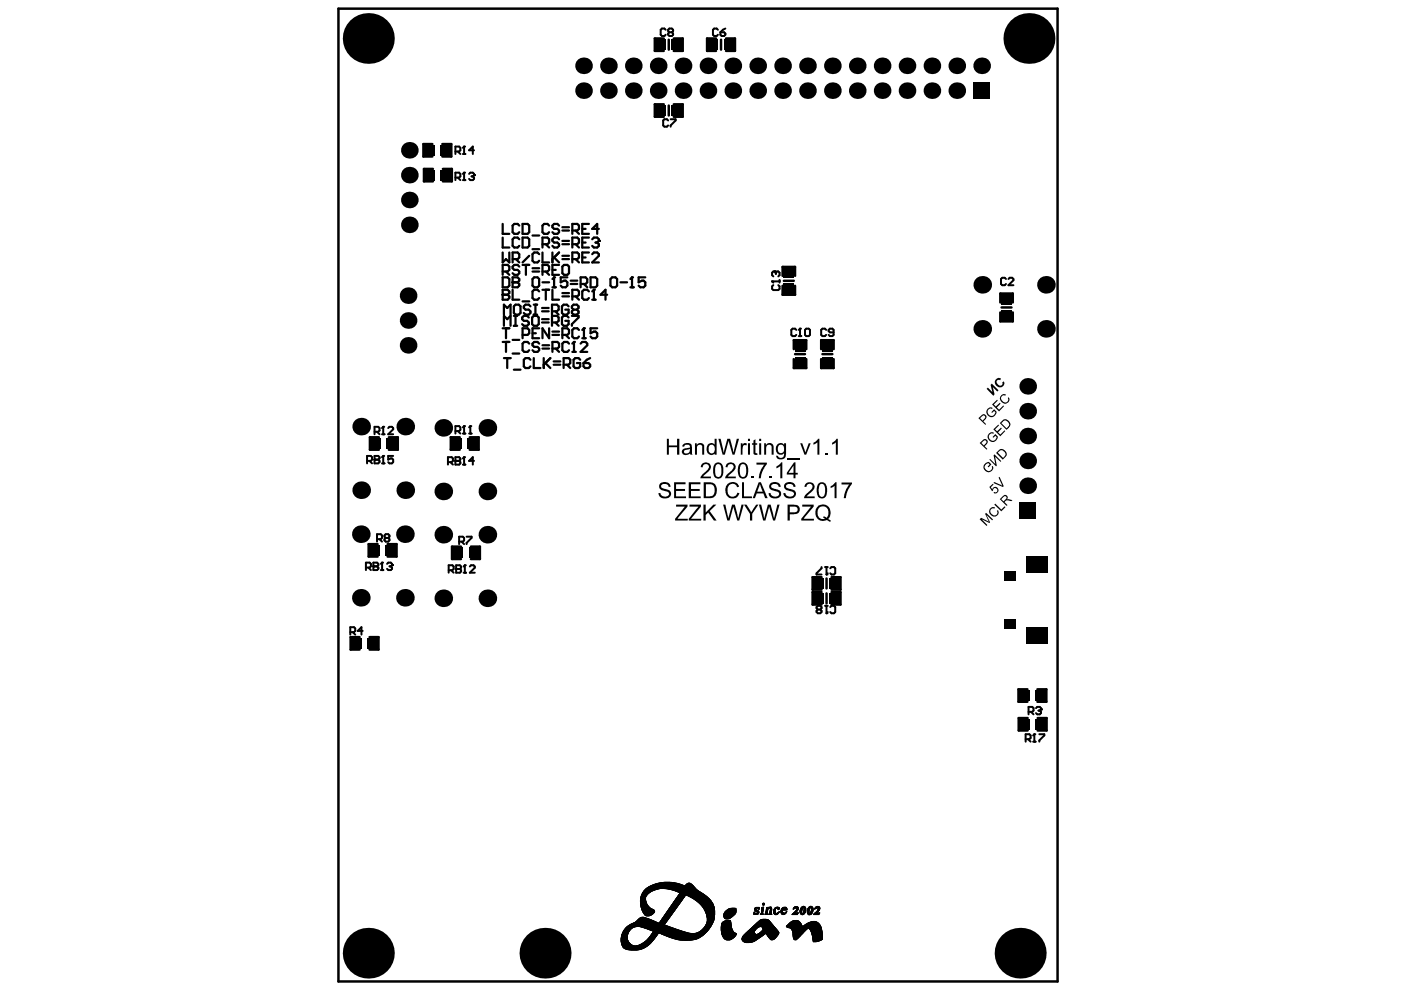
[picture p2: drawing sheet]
<svg xmlns="http://www.w3.org/2000/svg" width="297mm" height="210mm" viewBox="0 0 297 210" stroke-linecap="round" stroke-linejoin="round" font-family="sans-serif">
<g fill="#000">
<path d="M141.1 92.8h.4v1.5h1.7v-1.5h.5v3.4h-.5v-1.6h-1.7v1.6h-.4zM147 93.8h.4v.4l.1-.2a.86 .86 0 0 1 1-.2 .86 .86 0 0 1 .5 .9v1.5h-.4v-1.5a.58 .58 0 0 0-.7-.6 .58 .58 0 0 0-.4 .8v1.3h-.5zM148.6 98.1l.1-.1a1.06 1.06 0 0 1 1.6 .3 1.06 1.06 0 0 1-.5 1.5l-1 1h1.6v.4h-2.2l.3-.7 1.2-1.1a.67 .67 0 0 0-.1-1.2 .67 .67 0 0 0-.9 .7l-.5-.1zM153.7 98.3l.2-.3a1.06 1.06 0 0 1 1.6 .3 1.06 1.06 0 0 1-.5 1.5l-1 1h1.7v.4h-2.3l.3-.7 .9-.8a1 1 0 0 0 .4-1.4 .72 .72 0 0 0-1.1 .6l-.4-.1zM152 92.8h.5l.6 3 .8-3h.6l.7 3 .7-3h.5l-1 3.4h-.4l-.9-2.9-.7 2.9h-.5zM156.7 93.8h.4v.4a.57 .57 0 0 1 .9-.3l-.1 .4a.56 .56 0 0 0-.7 0 .56 .56 0 0 0-.1 .6v1.3h-.4zM159.4 93.2l.4-.3v.9h.4v.3h-.4v1.7l.4 .1v.4a.6 .6 0 0 1-.6-.1 .6 .6 0 0 1-.2-.7v-1.4h-.3v-.3h.3zM160 97.9h2.2v.4l-.6 .9-.4 .7-.3 1.3h-.4l.2-1 .3-.8 .7-1.1h-1.7zM161.7 93.8h.3l.1 .3a.87 .87 0 0 1 1-.3 .87 .87 0 0 1 .6 .9v1.5h-.5v-1.5a.6 .6 0 0 0-.7-.6 .6 .6 0 0 0-.4 .8v1.3h-.4zM169.3 93.8h.4l.7 1.9 .7-1.9h.4l-.9 2.4h-.4zM172.1 93.7l.6-.4 .3-.5h.4v3.4h-.5v-2.6l-.8 .5zM174.6 95.8h.5v.4h-.5z"/>
<path d="M176 93.7l.6-.4 .4-.5h.3v3.4h-.5v-2.6l-.8 .5zM209 86.4l.6-.2 .4 .1-.1 .2a.74 .74 0 0 0-1 .5 .74 .74 0 0 0 .6 1 .78 .78 0 0 0 1.1-.8l-.3-.2-.4 .4-.2-.2 .6-.6 .5 .5-.2 .6a1.05 1.05 0 0 1-1.5 .3 1.05 1.05 0 0 1-.1-1.6zM209.3 91.7l.6-.3 .4 .2-.1 .2a.74 .74 0 0 0-1 .5 .74 .74 0 0 0 .6 .9 .78 .78 0 0 0 1-.7l-.2-.3-.4 .4-.2-.1 .6-.7 .5 .6-.2 .6a1.05 1.05 0 0 1-1.5 .2 1.05 1.05 0 0 1-.1-1.5zM208.7 82.3l.3-.3 .9 1-.3-1.6 .2-.2 1.5 1.4-.3 .3-1-1 .4 1.5-.2 .3zM208.2 98.3l.5-.5 .4-.1 .6 .6-.5 .6-.3-.2 .5-.4-.3-.3-.5 .3a.81 .81 0 0 0-.2 .8 .81 .81 0 0 0 .6 .5l.3 .1 .3-.2a.47 .47 0 0 0 .2-.8l.2-.1a.98 .98 0 0 1-.7 1.3 .98 .98 0 0 1-1.2-.9zM210.2 96.3l.2-.1 1.4 1.4-.1 .1-1.2-1.1 .4 1.9-.2 .2-1.4-1.4 .2-.2 1.1 1.1zM209.9 85.6l1-1 .2 .1-.8 .9 .4 .4 .8-.8 .2 .2-.8 .8 .5 .5 .9-.9 .1 .2-1 1.1zM210.2 90.8l1-1 .2 .2-.9 .8 .4 .5 .9-.8 .1 .2-.7 .8 .4 .4 .9-.8 .2 .1-1.1 1.1zM211.8 83.7l.3-.3h.4l.3 .1-.1 .2a.65 .65 0 0 0-.9 .4 .65 .65 0 0 0 .4 .9 .62 .62 0 0 0 .8 .1 .62 .62 0 0 0 .2-.9l.2-.1 .1 .1a.93 .93 0 0 1-.7 1.2 .93 .93 0 0 1-1.1-.7 .94 .94 0 0 1 .1-1zM210.6 80.3l.2-.1a.67 .67 0 0 1 1-.1l-.2 .4a.5 .5 0 0 0-.8 .2 .5 .5 0 0 0 .4 .7 .51 .51 0 0 0 .6 .2 .51 .51 0 0 0 .2-.7l.4-.2 .1 .2-.2 .7-.5 .4h-.5l-.5-.4-.3-.4v-.6zM139.6 102.4l.4-.3 .6-.1a1.09 1.09 0 0 1 1.3 1h-.4a.85 .85 0 0 0-.8-.6 .85 .85 0 0 0-.8 .5 .88 .88 0 0 0 1 .6l.2 .1a.97 .97 0 0 1 .9 1.1 .97 .97 0 0 1-1.3 .8 1.21 1.21 0 0 1-1.4-1.1h.4a.95 .95 0 0 0 .9 .7 .95 .95 0 0 0 1-.7l-.4-.4-.8-.2a.91 .91 0 0 1-.9-.4 .91 .91 0 0 1 .1-1zM142.6 102h2.4v.5h-2v1h1.9v.4h-1.9v1.1h2.1v.4h-2.5z"/>
<path d="M143 106.8h2.5v.4l-2.2 2.6h2.2v.3h-2.7v-.3l2.1-2.6h-1.9zM145.7 102h2.5v.5h-2v1h1.8v.4h-1.8v1.1h2v.4h-2.5zM145.9 106.8h2.4v.4l-2.1 2.6h2.2v.3h-2.7v-.3l2.1-2.6h-1.9zM148.8 106.8h.5v1.7l1.6-1.7h.7l-1.5 1.3 1.5 2h-.6l-1.2-1.6-.5 .5v1.1h-.5zM153.9 102.5l.5-.4a1.4 1.4 0 0 1 2 .9l-.5 .1a1.08 1.08 0 0 0-1.4-.6 1.08 1.08 0 0 0-.6 1.4 1.04 1.04 0 0 0 .9 1.2 1.04 1.04 0 0 0 1.2-.8l.5 .1-.5 .7-.4 .3-.6 .1a1.66 1.66 0 0 1-1.4-2.4zM153 106.8h.5l.6 2.9 .8-2.9h.6l.7 2.9 .7-2.9h.5l-1 3.3h-.4l-.9-2.9-.7 2.9h-.5zM157 102h.4v3h1.7v.4h-2.1zM157.4 106.8h.5l1 1.6 1.1-1.6h.5l-1.4 1.9v1.4h-.4v-1.4zM158.9 100.8h.5v.4h-.5zM162.9 100.8h.5v.4h-.5zM162.9 102.4a1.38 1.38 0 0 1 2.3 .6h-.5a.82 .82 0 0 0-.7-.6 .82 .82 0 0 0-.9 .6l.2 .3 1.1 .3a.98 .98 0 0 1 .8 1.2 .98 .98 0 0 1-1.3 .7 1.15 1.15 0 0 1-1.3-1.1h.4a.93 .93 0 0 0 .9 .7 .93 .93 0 0 0 .9-.6l-.3-.5-.8-.2a.93 .93 0 0 1-.8-1.4zM160.6 106.8h.4l.7 2.9 .8-2.9h.5l.8 2.9 .7-2.9h.4l-.9 3.3h-.4l-.9-2.9-.8 2.9h-.4z"/>
<path d="M164.2 98.7l.7-.4 .3-.5h.3v3.4h-.4v-2.6l-.9 .5zM166.1 102.3l.9-.3a1.09 1.09 0 0 1 1.3 1h-.4a.83 .83 0 0 0-.8-.6 .83 .83 0 0 0-.8 .5l.2 .4 1.2 .3a.94 .94 0 0 1 .7 1.1 .94 .94 0 0 1-1.1 .8h-.2a1.21 1.21 0 0 1-1.4-1.1h.4a.96 .96 0 0 0 .9 .7 .96 .96 0 0 0 1-.6l-.3-.5-.8-.2a.95 .95 0 0 1-.9-.5 .95 .95 0 0 1 .1-1zM170.4 102.5l.4-.4 .7-.1a1.04 1.04 0 0 1 .8 .9 1.04 1.04 0 0 1-.5 1.1l-1.1 1h1.7v.4h-2.3l.3-.7 .9-.8a1.26 1.26 0 0 0 .6-1.2 .68 .68 0 0 0-.8-.3 .68 .68 0 0 0-.5 .6h-.4zM169.7 106.8h2.4v.4l-2.1 2.6h2.2v.3h-2.7v-.3l2.1-2.6h-1.9zM175.7 102.9l.4-.2 .6-.7h.3v3.4h-.4v-2.6l-.9 .5zM178 102.1h2.3v.3l-1 1.6-.4 1.4h-.4l.2-1 .4-1 .6-.9h-1.7zM209.4 107.7l.5-.4 .6 .1-.1 .2a.67 .67 0 0 0-.9 .4 .67 .67 0 0 0 .4 .9 .62 .62 0 0 0 .9 0 .62 .62 0 0 0 .1-.8l.3-.1a.94 .94 0 0 1-.5 1.3 .94 .94 0 0 1-1.3-.6l-.1-.3zM207.3 109.9l.3-.3 1.6 .8-.8-1.7 .2-.2 1.5 1.4-.2 .2-1.2-1.2 .8 1.6-.2 .2-1.6-.8 1.2 1.2-.2 .2zM209.3 103l.7-.6 .2 .1-.6 .6 .3 .5 .3-.5a.67 .67 0 0 1 1.1 .6 .67 .67 0 0 1-1.1 .6l.2-.2a.44 .44 0 0 0 .6-.3 .44 .44 0 0 0-.5-.6 .44 .44 0 0 0-.4 .6l-.2 .1zM210.4 106.8l.2-.2 1.2 1.2 .7-.7 .2 .2-.9 .9zM211.3 101l.2-.1 .9 2-.2 .1-2-.8 .2-.2 1.7 .8z"/>
<path d="M144.7 95.4a.59 .59 0 0 0 .6 .6 .59 .59 0 0 0 .6-.5l.1-.5-1 .2zM144.5 94.1l.4-.3 .8-.1a.83 .83 0 0 1 .7 1l.1 1.5h-.5v-.3l-.6 .4a.76 .76 0 0 1-1.1-.9l.3-.4 .9-.2a.39 .39 0 0 0 .5-.4 .39 .39 0 0 0-.6-.3l-.5 .1-.2 .3h-.4z"/>
<path d="M149.7 94.1a.97 .97 0 0 1 1.5 0v-1.3h.4v3.4h-.4l-.1-.2a1.05 1.05 0 0 1-1.2 0 1.05 1.05 0 0 1-.4-1.2zM150.1 94.2l-.2 .6a.74 .74 0 0 0 .2 .9 .74 .74 0 0 0 1 0l.1-.5a.76 .76 0 0 0-.2-.9 .76 .76 0 0 0-.9-.1z"/>
<path d="M151.5 98.4l-.2 .6 .1 1.2a.65 .65 0 0 0 .6 .7 .65 .65 0 0 0 .6-.8v-.6a.92 .92 0 0 0-.8-1.3zM151.2 98.1a1.18 1.18 0 0 1 1.4 0 1.18 1.18 0 0 1 .4 1.4v.2a1.2 1.2 0 0 1-1.3 1.6 1.89 1.89 0 0 1-.8-2.4z"/>
<path d="M156.7 98.4l-.2 .9 .1 .9a.65 .65 0 0 0 .7 .7 .65 .65 0 0 0 .5-.8l.1-.7a.92 .92 0 0 0-.7-1.2zM156.4 98.2a1.15 1.15 0 0 1 1.4-.1 1.15 1.15 0 0 1 .5 1.2v.6a1.26 1.26 0 0 1-1.2 1.4 1.02 1.02 0 0 1-1-1.3v-.8z"/>
<path d="M158.2 92.8h.5v.5h-.5zM158.2 93.8h.5v2.4h-.5z"/>
<path d="M160.6 92.8h.4v.5h-.4zM160.6 93.8h.4v2.4h-.4z"/>
<path d="M164.7 94.3l-.1 .5a.71 .71 0 0 0 .3 1 .71 .71 0 0 0 1-.4v-.2a.73 .73 0 0 0-.2-.9 .73 .73 0 0 0-1 0zM164.4 94.1h.1a.89 .89 0 0 1 1.4 0v-.3h.4v2.3a1.09 1.09 0 0 1-.8 1.1 1.09 1.09 0 0 1-1.3-.6v-.2l.4 .1a.68 .68 0 0 0 .9 .3 .68 .68 0 0 0 .4-.8v-.1a1.05 1.05 0 0 1-1.3 .1 1.05 1.05 0 0 1-.5-1.2z"/>
<path d="M167.9 98.5l-1.1 1.5h1.1zM168 97.8h.3v2.2h.5v.4h-.5v.8h-.4v-.8h-1.4v-.4z"/>
<path d="M207.4 88.5l.5 .5 .4-.4a.37 .37 0 0 0 .1-.6 .37 .37 0 0 0-.6 .1zM207 88.5l.6-.6a.61 .61 0 0 1 1 0 .61 .61 0 0 1-.2 .9l-.4 .4 .6 .5-.1 .2z"/>
<path d="M207.6 93.7l.6 .6 .3-.5a.37 .37 0 0 0 .1-.5 .37 .37 0 0 0-.6 0zM207.3 93.7l.6-.5a.61 .61 0 0 1 .9-.1 .61 .61 0 0 1-.1 1l-.4 .3 .6 .6-.2 .2z"/>
<path d="M211.8 89.5l1.1 1.1 .4-.3a.8 .8 0 0 0-.1-1 .8 .8 0 0 0-1-.1zM211.5 89.5l.7-.6a1.06 1.06 0 0 1 1.5 1.1l-.8 1z"/>
<path d="M211.1 95.8l.4-.3a.78 .78 0 0 1 .9 0 .78 .78 0 0 1 .3 .8l-.5 .6zM210.7 95.8l1.5 1.5 .5-.6a1.05 1.05 0 0 0-.5-1.6h-.7z"/>
<path d="M149.4 102.5v2.5h.7a1.29 1.29 0 0 0 1-1.9 .9 .9 0 0 0-1-.6zM148.9 102h1.3a1.67 1.67 0 0 1 1.4 2.5l-.4 .5a1.13 1.13 0 0 1-1.1 .4h-1.2z"/>
<path d="M160.7 102.5l-.5 1.5h1.2zM160.5 102h.5l1.4 3.4h-.5l-.4-1h-1.4l-.4 1h-.5z"/>
<path d="M167.1 107.2v1.2h.9a.62 .62 0 0 0 .8-.6 .62 .62 0 0 0-.8-.6zM166.6 106.8h1.7a1.02 1.02 0 0 1 .9 1.2 1.02 1.02 0 0 1-1.3 .8h-.8v1.3h-.5z"/>
<path d="M173.4 102.6l-.2 1.3a1.21 1.21 0 0 0 .6 1.2 .97 .97 0 0 0 .8-1.2v-.3a.9 .9 0 0 0-.9-1.2zM173.1 102.4a1.15 1.15 0 0 1 1.4-.1 1.15 1.15 0 0 1 .5 1.3v.3a1.24 1.24 0 0 1-1.3 1.6l-.1-.1a1.67 1.67 0 0 1-.8-2.1z"/>
<path d="M173.2 107.6l-.1 .2a1.35 1.35 0 0 0 0 1.4 1.35 1.35 0 0 0 1.3 .6h.2l-.5-.2 .3-.4a.49 .49 0 0 0 .6 .3 .49 .49 0 0 0 .3-.6v-.2a1.19 1.19 0 0 0-.6-1.4 1.19 1.19 0 0 0-1.5 .3zM172.8 107.4a1.7 1.7 0 0 1 2.4-.2 1.7 1.7 0 0 1 .3 2.3l-.3 .3 .6 .3-.2 .3a1.45 1.45 0 0 0-1.6-.2 1.82 1.82 0 0 1-1.2-2.8z"/>
<path d="M211.8 105.6l.5 .5 .4-.4a.35 .35 0 0 0 .2-.6 .35 .35 0 0 0-.6 0zM211.5 105.6l.9-.8a.54 .54 0 0 1 .7 .1 .54 .54 0 0 1 0 .8l1.1 .1-.3 .2-1.1-.1-.3 .4 .7 .6-.3 .1z"/>
<circle cx="77.9" cy="8.1" r="5.4"/>
<circle cx="123.5" cy="13.9" r="1.76"/>
<circle cx="123.5" cy="19.2" r="1.76"/>
<circle cx="128.7" cy="13.9" r="1.76"/>
<circle cx="128.7" cy="19.2" r="1.76"/>
<circle cx="134" cy="19.2" r="1.76"/>
<circle cx="134" cy="13.9" r="1.76"/>
<circle cx="139.3" cy="19.2" r="1.76"/>
<circle cx="139.3" cy="13.9" r="1.76"/>
<circle cx="144.5" cy="19.2" r="1.76"/>
<circle cx="144.5" cy="13.9" r="1.76"/>
<circle cx="149.8" cy="19.2" r="1.76"/>
<circle cx="149.8" cy="13.9" r="1.76"/>
<circle cx="155" cy="19.2" r="1.76"/>
<circle cx="155" cy="13.9" r="1.76"/>
<circle cx="160.3" cy="13.9" r="1.76"/>
<circle cx="160.3" cy="19.2" r="1.76"/>
<circle cx="165.6" cy="19.2" r="1.76"/>
<circle cx="165.6" cy="13.9" r="1.76"/>
<circle cx="170.8" cy="13.9" r="1.76"/>
<circle cx="170.8" cy="19.2" r="1.76"/>
<circle cx="176.1" cy="19.2" r="1.76"/>
<circle cx="176.1" cy="13.9" r="1.76"/>
<circle cx="181.4" cy="13.9" r="1.76"/>
<circle cx="181.4" cy="19.2" r="1.76"/>
<circle cx="186.6" cy="13.9" r="1.76"/>
<circle cx="186.6" cy="19.2" r="1.76"/>
<circle cx="191.9" cy="13.9" r="1.76"/>
<circle cx="191.9" cy="19.2" r="1.76"/>
<circle cx="197.2" cy="13.9" r="1.76"/>
<circle cx="197.2" cy="19.2" r="1.76"/>
<circle cx="202.4" cy="13.9" r="1.76"/>
<circle cx="202.4" cy="19.2" r="1.76"/>
<circle cx="207.7" cy="13.9" r="1.76"/>
<circle cx="217.7" cy="8.1" r="5.4"/>
<circle cx="86.6" cy="31.8" r="1.76"/>
<circle cx="86.6" cy="37.1" r="1.76"/>
<circle cx="98.2" cy="31" r=".21"/>
<circle cx="98.2" cy="36.5" r=".21"/>
<circle cx="100.3" cy="37.1" r=".21"/>
<circle cx="86.6" cy="47.6" r="1.76"/>
<circle cx="86.6" cy="42.3" r="1.76"/>
<circle cx="108.5" cy="59.7" r=".24"/>
<circle cx="117.2" cy="58.7" r=".24"/>
<circle cx="126.7" cy="51" r=".24"/>
<circle cx="133.7" cy="58.7" r=".24"/>
<circle cx="163.4" cy="59.5" r=".21"/>
<circle cx="163.9" cy="57.4" r=".21"/>
<circle cx="86.3" cy="67.8" r="1.76"/>
<circle cx="86.3" cy="62.6" r="1.76"/>
<circle cx="86.3" cy="73.1" r="1.76"/>
<circle cx="106.3" cy="62.4" r=".24"/>
<circle cx="121.4" cy="72.4" r=".24"/>
<circle cx="123.5" cy="69.5" r=".24"/>
<circle cx="125.6" cy="61.3" r=".24"/>
<circle cx="169.3" cy="69.5" r=".21"/>
<circle cx="207.8" cy="60.3" r="1.86"/>
<circle cx="207.8" cy="69.6" r="1.86"/>
<circle cx="221.3" cy="60.3" r="1.86"/>
<circle cx="221.3" cy="69.6" r="1.86"/>
<circle cx="76.4" cy="90.3" r="1.86"/>
<circle cx="79.2" cy="97.3" r=".21"/>
<circle cx="81.1" cy="96.5" r=".21"/>
<circle cx="81.1" cy="90.3" r=".21"/>
<circle cx="85.7" cy="90.3" r="1.86"/>
<circle cx="93.8" cy="90.5" r="1.86"/>
<circle cx="96.3" cy="97.5" r=".21"/>
<circle cx="98.2" cy="96.7" r=".21"/>
<circle cx="98.2" cy="90.2" r=".21"/>
<circle cx="99.5" cy="90.2" r=".21"/>
<circle cx="103.1" cy="90.5" r="1.86"/>
<circle cx="217.4" cy="81.7" r="1.76"/>
<circle cx="217.4" cy="92.3" r="1.76"/>
<circle cx="217.4" cy="97.5" r="1.76"/>
<circle cx="217.4" cy="87" r="1.76"/>
<circle cx="76.3" cy="113" r="1.86"/>
<circle cx="76.4" cy="103.7" r="1.86"/>
<circle cx="79" cy="119.8" r=".21"/>
<circle cx="80.8" cy="119" r=".21"/>
<circle cx="82.9" cy="119.6" r=".21"/>
<circle cx="85.7" cy="113" r="1.86"/>
<circle cx="85.7" cy="103.7" r="1.86"/>
<circle cx="93.8" cy="113.1" r="1.86"/>
<circle cx="93.8" cy="104" r="1.86"/>
<circle cx="98.3" cy="119.6" r=".21"/>
<circle cx="103.1" cy="113.1" r="1.86"/>
<circle cx="103.1" cy="104" r="1.86"/>
<circle cx="217.4" cy="102.8" r="1.76"/>
<circle cx="76.3" cy="126.5" r="1.86"/>
<circle cx="85.7" cy="126.5" r="1.86"/>
<circle cx="93.8" cy="126.6" r="1.86"/>
<circle cx="96.5" cy="120.4" r=".21"/>
<circle cx="103.1" cy="126.6" r="1.86"/>
<circle cx="174.9" cy="129.8" r=".21"/>
<circle cx="174.9" cy="121.6" r=".21"/>
<circle cx="218.8" cy="155.4" r=".21"/>
<circle cx="220.2" cy="150.1" r=".21"/>
<circle cx="77.9" cy="201.7" r="5.4"/>
<circle cx="115.3" cy="201.7" r="5.4"/>
<circle cx="215.8" cy="201.7" r="5.4"/>
</g>
<g fill="#000">
<path d="M138.6 8.3h2.3v2.3h-2.3z" fill-rule="evenodd"/>
<path d="M142.1 8.3h2.2v2.3h-2.2z" fill-rule="evenodd"/>
<path d="M149.7 8.3h2.3v2.3h-2.3z" fill-rule="evenodd"/>
<path d="M153.1 8.3h2.3v2.3h-2.3z" fill-rule="evenodd"/>
<path d="M89.7 30.7h2.3v2.2h-2.3z" fill-rule="evenodd"/>
<path d="M89.8 35.9h2.3v2.3h-2.3z" fill-rule="evenodd"/>
<path d="M93.1 30.7h2.3v2.2h-2.3z" fill-rule="evenodd"/>
<path d="M93.2 35.9h2.3v2.3h-2.3z" fill-rule="evenodd"/>
<path d="M138.6 22.3h2.3v2.2h-2.3z" fill-rule="evenodd"/>
<path d="M142.1 22.3h2.2v2.2h-2.2z" fill-rule="evenodd"/>
<path d="M205.9 17.4h3.6v3.5h-3.6z" fill-rule="evenodd"/>
<path d="M165.8 60h2.2v2.3h-2.2z" fill-rule="evenodd"/>
<path d="M165.8 56.6h2.2v2.2h-2.2z" fill-rule="evenodd"/>
<path d="M168.1 75.5h2.3v2.3h-2.3z" fill-rule="evenodd"/>
<path d="M168.1 72.1h2.3v2.3h-2.3z" fill-rule="evenodd"/>
<path d="M173.9 75.5h2.3v2.3h-2.3z" fill-rule="evenodd"/>
<path d="M173.9 72.1h2.3v2.3h-2.3z" fill-rule="evenodd"/>
<path d="M211.8 65.6h2.3v2.3h-2.3z" fill-rule="evenodd"/>
<path d="M211.8 62.2h2.3v2.3h-2.3z" fill-rule="evenodd"/>
<path d="M78.4 92.7h2.2v2.3h-2.2z" fill-rule="evenodd"/>
<path d="M81.8 92.7h2.3v2.3h-2.3z" fill-rule="evenodd"/>
<path d="M95.5 92.7h2.2v2.3h-2.2z" fill-rule="evenodd"/>
<path d="M98.9 92.7h2.3v2.3h-2.3z" fill-rule="evenodd"/>
<path d="M78.1 115.3h2.3v2.3h-2.3z" fill-rule="evenodd"/>
<path d="M81.5 115.3h2.3v2.3h-2.3z" fill-rule="evenodd"/>
<path d="M95.7 115.8h2.3v2.3h-2.3z" fill-rule="evenodd"/>
<path d="M99.2 115.8h2.2v2.3h-2.2z" fill-rule="evenodd"/>
<path d="M215.7 106.3h3.5v3.5h-3.5z" fill-rule="evenodd"/>
<path d="M217 117.7h4.6v3.5h-4.6z" fill-rule="evenodd"/>
<path d="M74.3 135h2.3v2.3h-2.3z" fill-rule="evenodd"/>
<path d="M77.7 135h2.3v2.3h-2.3z" fill-rule="evenodd"/>
<path d="M172 122.3h2.3v2.3h-2.3z" fill-rule="evenodd"/>
<path d="M172 125.5h2.3v2.2h-2.3z" fill-rule="evenodd"/>
<path d="M175.5 122.3h2.2v2.3h-2.2z" fill-rule="evenodd"/>
<path d="M175.5 125.5h2.2v2.2h-2.2z" fill-rule="evenodd"/>
<path d="M212.4 120.9h2.5v2.1h-2.5z" fill-rule="evenodd"/>
<path d="M212.4 131h2.5v2h-2.5z" fill-rule="evenodd"/>
<path d="M217 132.7h4.6v3.5h-4.6z" fill-rule="evenodd"/>
<path d="M215.6 146h2.2v2.3h-2.2z" fill-rule="evenodd"/>
<path d="M215.6 152.1h2.3v2.3h-2.3z" fill-rule="evenodd"/>
<path d="M219 146h2.3v2.3h-2.3z" fill-rule="evenodd"/>
<path d="M219.1 152.1h2.2v2.3h-2.2z" fill-rule="evenodd"/>
</g>
<g fill="none" stroke="#000" stroke-width=".53">
<path d="M71.6 1.8h152.1v205.9h-152.1zM140.4 8.1h-1.9v2.7h1.9M141.5 8.4v2.1M142.5 8.1h1.9v2.7h-1.9M151.5 8.1h-1.9v2.7h1.9M152.5 8.4v2.1M153.6 8.1h1.9v2.7h-1.9M91.5 30.5h-1.9v2.6h1.9M91.6 35.7h-1.9v2.7h1.9M93.6 30.5h1.9v2.6h-1.9M93.7 35.7h1.9v2.7h-1.9M140.4 22.1h-1.9v2.6h1.9"/>
<path d="M141.5 22.3v2.1M142.5 22.1h1.9v2.6h-1.9M165.6 58.4v-1.9h2.6v1.9M165.8 59.4h2.1M165.6 60.5v1.9h2.6v-1.9M167.9 73.9v-1.9h2.7v1.9M167.9 76v1.9h2.7v-1.9M168.2 74.9h2.1M173.7 73.9v-1.9h2.7v1.9M173.7 76v1.9h2.7v-1.9M174 74.9h2.1M211.6 64v-1.9h2.7v1.9"/>
<path d="M211.6 66.1v1.9h2.7v-1.9M211.9 65.1h2.1M80.2 92.5h-1.9v2.7h1.9M82.3 92.5h1.9v2.7h-1.9M97.3 92.5h-1.9v2.7h1.9M99.4 92.5h1.9v2.7h-1.9M79.9 115.1h-1.9v2.7h1.9M82 115.1h1.9v2.7h-1.9M97.5 115.7h-1.9v2.6h1.9M99.6 115.7h1.9v2.6h-1.9M76.1 134.8h-1.9v2.6h1.9M78.2 134.8h1.9v2.6h-1.9"/>
<path d="M173.8 125.3h-1.9v2.6h1.9M173.8 122.1h-1.9v2.7h1.9M174.9 122.4v2.1M174.9 125.6v2.1M175.9 125.3h1.9v2.6h-1.9M175.9 122.1h1.9v2.7h-1.9M217.4 145.9h-1.9v2.6h1.9M217.4 151.9h-1.9v2.7h1.9M219.5 145.9h1.9v2.6h-1.9M219.5 151.9h1.9v2.7h-1.9"/>
</g>
<g fill="none" stroke="#000" stroke-width=".21">
<path d="M131.4 199h1.4M131.4 199.1h1.5M131.4 198.7h1.3M131.4 199.1l1.5 .1M131.4 198.5h1.3M131.4 199h1.5M131.4 198.6h1.3M131.4 198.8h1.4M131.4 198.9h1.4M131.4 199.2h1.5M131.4 198.3h1.3M131.4 199.3h1.6"/>
<path d="M131.4 198.4h1.3M131.4 199.4h1.7M131.4 199.3l1.6 .1M131.5 198.2h1.2M131.5 198.1h1.2M131.5 199.4l1.6 .1M131.5 199.5l1.7 .1M131.5 199.5h1.6M131.5 198h1.2M131.5 199.7h1.8M131.5 199.6h1.8M131.5 197.9h1.3"/>
<path d="M131.5 197.9h1.2M131.5 199.8h1.9M131.5 199.7h1.9M131.6 197.8h1.2M131.6 197.9h1.2M131.6 199.8h1.9M131.6 199.9h1.9M131.6 197.7h1.2M131.6 199.9h2.1M131.6 200h2.2M131.6 197.6h1.3M131.7 197.5h1.2"/>
<path d="M131.8 197.3h1.1M131.8 197.3h1.2M131.8 197.2h1.2M131.9 197h1.2M132 196.9h1.2M132 196.8h1.3M132.1 196.7h1.3M132.4 196.4h1.4M132.7 196.1h2M132.7 198.2h-1.2M132.7 196h8.8M132.8 196h8.5"/>
<path d="M132.8 197.7h-1.2M132.9 197.6h-1.3M132.9 195.9h8.3M132.9 197.4l-1.2 .1M132.9 197.4h-1.2M133 195.9h8M133.1 195.8h7.8M133.1 197.1h-1.3M133.1 197.1h-1.2M133.1 195.8h7.6M133.2 197h-1.3M133.2 195.7h7.4"/>
<path d="M133.3 196.8l-1.3 .1M133.3 196.7l-1.2 .1M133.4 195.6h7.2M133.4 196.6l-1.3 .1M133.5 196.6h-1.3M133.5 196.5l-1.3 .1M133.6 196.5h-1.3M133.7 196.4h-1.4M133.7 195.4h7M133.8 195.4h7M133.8 196.3l-1.4 .1M134 196.3h-1.5"/>
<path d="M134.1 195.3h5.2M134.1 196.2h-1.6M134.2 195.2h4.9M134.3 196.2h-1.7M134.3 195.2h4.7M134.4 195.1h4.5M134.4 195.1h4.4M134.5 195h4.2M134.5 196.1h-1.9M134.6 195h4M134.7 194.9h3.7M134.7 194.9h3.6"/>
<path d="M134.8 194.8h3.4M134.8 194.8h3.3M134.9 194.7h3M134.9 194.7h2.9M135 194.6h2.7M135.1 194.5h2.4M135.1 194.5h2.2M135.2 194.4h1.9M135.3 194.3h1.7M135.3 196.1h6.3M135.3 194.3h1.5M135.4 196.1h6.3"/>
<path d="M135.4 194.2h1.2M135.5 190.5h1.1M135.5 190.7h1.1M135.5 190.8h1.2M135.5 190.8h1.1M135.5 190.6h1.1M135.5 194.2h1M135.5 191.2h1.3M135.5 191.2l1.3 .1M135.5 191.1h1.3M135.5 190.2h1.1M135.5 190.3h1.1"/>
<path d="M135.5 191h1.2M135.5 191l1.3 .1M135.5 190.9h1.2M135.5 190.4h1.1M135.5 199.8h1.9M135.5 191.4l1.5 .1M135.5 191.4h1.4M135.5 191.3h1.4M135.5 190.1h1.1M135.5 190h1.1M135.6 191.5h1.4M135.6 189.9h1"/>
<path d="M135.6 191.6h1.5M135.6 191.8h1.6M135.6 189.8h1M135.6 191.7h1.5M135.6 194.1h.7M135.6 191.9l1.8 .1M135.6 191.8h1.7M135.6 191.9h1.7M135.6 189.7h1.1M135.6 189.7h1M135.7 192.1h1.8M135.7 192h1.7"/>
<path d="M135.7 196.2h6.2M135.7 189.6h1M135.7 192.1l1.9 .1M135.7 192.3h2.1M135.7 192.2h2M135.7 192.3h2.2M135.7 192.3l2.3 .1M135.8 192.4h2.3M135.8 192.5h2.4M135.8 189.2h1.2M135.8 192.5h2.5M135.8 192.6h2.6"/>
<path d="M135.8 194.1h.3M135.9 192.7h2.6M135.9 192.6h2.5M135.9 196.2h6.2M135.9 192.8h2.6M136 192.8h2.5M136 188.9h1.3M136 192.9h2.5M136 193h2.5M136.1 193h2.3M136.1 196.3h6.1M136.1 199.5h1.6"/>
<path d="M136.1 193.1h2.3M136.2 193.2h2.1M136.2 188.6h1.7M136.2 193.3h2M136.2 196.3l6.2 .1M136.3 193.4h1.8M136.3 193.5h1.7M136.4 193.5h1.5M136.4 196.4h6.1M136.4 193.6h1.4M136.4 188.3h2.2M136.5 196.4h6.1"/>
<path d="M136.5 193.7h1.2M136.5 199.2h1.5M136.6 193.7h1M136.7 196.5h6.1M136.7 193.8h.7M136.7 188h10.5M136.7 189.6h-1M136.8 199h1.4M136.8 188h10.3M136.8 189.5h-1.1M136.8 187.9h10.3M136.8 196.5l6.1 .1"/>
<path d="M136.9 189.4h-1.2M136.9 187.9h10.2M136.9 198.9h1.4M136.9 189.3l-1.2 .1M136.9 198.8h1.4M137 189.3h-1.2M137 187.8h10M137 196.6h6.1M137.1 189.2h-1.3M137.1 187.8h9.8M137.1 189.1l-1.3 .1M137.1 187.7h9.8"/>
<path d="M137.2 196.6l6.1 .1M137.2 189.1h-1.3M137.2 198.6h1.3M137.2 200h-2.1M137.3 198.5h1.3M137.3 189h-1.4M137.3 187.7h9.6M137.3 199.9h-2M137.3 196.7h6.1M137.3 187.6h9.5M137.3 199.9h-1.9M137.4 198.3h1.3"/>
<path d="M137.4 196.7l6.1 .1M137.4 187.6h9.4M137.4 188.9h-1.4M137.5 198.2h1.2M137.5 199.8h-1.9M137.5 198.1h1.3M137.5 199.7h-1.8M137.5 188.8h-1.5M137.5 187.5h9.2M137.5 196.8h6.2M137.6 199.7h-1.8M137.6 188.8h-1.6"/>
<path d="M137.6 199.6h-1.7M137.6 187.5h9.1M137.7 197.9h1.3M137.7 196.8l6.2 .1M137.7 199.5l-1.7 .1M137.7 188.7h-1.6M137.7 187.4h7M137.8 197.8h1.3M137.8 199.4l-1.7 .1M137.8 199.4h-1.6M137.8 193.6h-1.3M137.8 188.6l-1.7 .1"/>
<path d="M137.8 196.9h6.3M137.9 197.7h1.3M137.9 199.3l-1.6 .1M137.9 187.3h6.7M137.9 197.6h1.3M137.9 199.3h-1.5M137.9 187.3h6.6M138 199.2h-1.6M138 188.6h-1.8M138 197h6.2M138 197.4h7.6M138.1 199.1l-1.5 .1"/>
<path d="M138.1 199.1h-1.5M138.1 197.3h7.3M138.1 197.3h7.2M138.1 188.5h-1.9M138.1 187.3h6.3M138.2 199h-1.5M138.2 197.3h6.9M138.2 193.4h-1.9M138.2 197h6.1M138.2 197.2h6.7M138.2 197.1h6.3M138.2 198.9h-1.4"/>
<path d="M138.2 197.1h6.5M138.2 187.2h6M138.2 188.4l-1.9 .1M138.4 198.8h-1.4M138.4 188.4h-2.1M138.4 187.1h5.7M138.4 198.7h-1.4M138.4 193.1h-2.3M138.4 198.6l-1.3 .1M138.5 198.6h-1.4M138.6 198.5h-1.4M138.6 187.1h5.3"/>
<path d="M138.6 188.3l-2.2 .1M138.6 198.4h-1.3M138.7 198.3h-1.3M138.7 187h5M138.8 198.2h-1.3M138.8 188.2l-2.3 .1M138.8 187h4.8M138.9 198.1h-1.3M138.9 198h-1.3M139 197.9l-1.3 .1M139 197.9h-1.3M139 188.2h-2.5"/>
<path d="M139 197.8h-1.3M139 186.9h4.4M139.1 197.7h-1.3M139.2 197.6h-1.3M139.3 188.1h-2.7M139.3 197.5h-1.3M139.3 186.9h3.9M139.3 197.4l-1.3 .1M139.5 197.4l6.4 .1M139.5 188.1h-2.9M139.5 186.8h3.4M139.6 195.1h1.4"/>
<path d="M139.6 197.5h6.7M139.7 197.5h9.4M139.8 194.9h1.3M139.9 186.8h2.7M139.9 197.6h9.2M140 194.5h1.4M140 197.7h9M140 186.7h2.3M140.1 197.7h8.9M140.2 194.3h1.4M140.2 197.7h8.7M140.2 194.2h1.4"/>
<path d="M140.3 197.8h8.6M140.4 194h1.4M140.4 193.9h1.4M140.5 197.9h8.3M140.6 193.7h1.3M140.6 195.6l-7.3 .1M140.6 186.7h1.2M140.6 193.6h1.4M140.6 197.9h8.1M140.7 193.6h1.4M140.7 195.5h-7.2M140.7 195.5h-7.1"/>
<path d="M140.7 197.9h8M140.8 193.4h1.4M140.8 195.3h-6.9M140.8 193.3h1.5M140.8 195.3h-1.3M140.9 198h7.7M140.9 193.3h1.4M140.9 193.2h1.4M140.9 195.2h-1.4M140.9 188.1h6.3M140.9 195.1l-1.3 .1M141 198.1h7.5"/>
<path d="M141 193.1h1.4M141 195h-1.3M141.1 194.9l-1.4 .1M141.1 193h1.4M141.1 192.9h1.4M141.1 194.9h-1.4M141.2 198.1h7.2M141.2 192.8h1.4M141.2 194.8h-1.4M141.2 194.7l-1.3 .1M141.3 194.7h-1.4M141.3 198.2h7.1"/>
<path d="M141.3 194.6l-1.4 .1M141.3 192.6h1.5M141.3 188.1h6M141.4 194.6h-1.4M141.4 192.5h1.5M141.4 194.5h-1.4M141.4 198.2h6.9M141.4 194.4l-1.3 .1M141.5 194.4h-1.4M141.5 198.3h6.7M141.5 192.3h1.5M141.5 194.3h-1.4"/>
<path d="M141.6 192.3h1.4M141.7 194.2h-1.5M141.7 188.2h5.7M141.7 198.3h6.4M141.7 194.1h-1.4M141.7 192.1h1.5M141.7 194l-1.4 .1M141.8 194h-1.5M141.9 198.4h6.1M141.9 193.8l-1.4 .1M141.9 191.8h1.5M141.9 193.8h-1.4"/>
<path d="M141.9 188.2l5.5 .1M141.9 191.7h1.5M142 198.4h5.9M142 193.7h-1.4M142 191.6h1.5M142.1 193.5l-1.4 .1M142.1 191.5h1.5M142.1 193.5h-1.4M142.1 188.3h5.4M142.2 191.4h1.4M142.2 198.5h5.6M142.2 193.4h-1.4"/>
<path d="M142.2 188.3l5.3 .1M142.3 191.3h1.4M142.4 198.6h5.3M142.4 193.1l-1.5 .1M142.4 191.1h1.5M142.4 188.4h5.2M142.5 198.6h5.1M142.5 193l-1.5 .1M142.6 192.8l-1.4 .1M142.6 190.8h1.5M142.6 188.4l5.1 .1M142.6 198.6h4.9"/>
<path d="M142.7 192.7h-1.5M142.7 192.7h-1.4M142.8 190.5h1.4M142.8 190.5h1.5M142.8 188.5h5M142.8 192.5h-1.4M142.9 198.7h4.5M142.9 190.3h1.5M142.9 192.4h-1.5M143 192.3l-1.5 .1M143 188.6h4.9M143 190.1h1.5"/>
<path d="M143.1 198.8h4.1M143.1 192.2h-1.5M143.1 192.1l-1.4 .1M143.1 188.6h4.8M143.2 192.1h-1.5M143.2 188.6l4.8 .1M143.2 192h-1.5M143.2 189.9h1.5M143.2 191.9l-1.4 .1M143.3 189.8h1.4M143.3 198.8h3.6M143.3 191.9h-1.5"/>
<path d="M143.3 191.8h-1.4M143.3 188.7h4.8M143.4 189.7h1.5M143.4 191.7h-1.4M143.4 189.6h1.5M143.5 191.6h-1.5M143.5 188.8h4.7M143.5 189.5h1.5M143.6 198.9h3.1M143.6 191.5h-1.5M143.6 189.4h5.5M143.6 188.8h4.7"/>
<path d="M143.6 189.3h5.4M143.7 189.2h5.2M143.7 198.9h2.8M143.7 191.3h-1.5M143.7 189.2h5.1M143.7 188.9h4.7M143.8 189.1h4.9M143.8 191.2h-1.5M143.8 191.1l-1.5 .1M143.8 189h4.8M143.9 189h4.6M143.9 188.9h4.5"/>
<path d="M143.9 191h-1.5M144 190.9l-1.5 .1M144 190.9h-1.5M144.1 190.8h-1.6M144.1 190.7l-1.5 .1M144.2 190.7h-1.5M144.2 190.6h-1.5M144.3 199h1.7M144.3 190.5h-1.5M144.3 190.4h-1.5M144.4 190.3h-1.5M144.5 190.2l-1.5 .1"/>
<path d="M144.5 190.2h-1.5M144.6 190.1h-1.5M144.6 190l-1.5 .1M144.7 190h-1.5M144.7 189.9h-1.5M144.8 189.8h-1.5M144.8 189.7h-1.5M144.9 189.6h-1.5M145 187.4h1.6M145 189.5h-1.5M145 187.3h1.6M145 187.3h1.5"/>
<path d="M145.1 189.4h-1.5M145.1 187.3h1.4M145.2 187.2h1.2M145.2 189.4h3.9M145.2 187.1h1.1M145.3 187.1h1M145.3 189.5h3.9M145.3 187h.9M145.4 187h.8M145.4 189.5h3.9M145.5 186.9h.6M145.6 189.6h3.7"/>
<path d="M145.6 186.9h.4M145.6 189.6h3.8M145.8 189.7h3.7M145.9 189.7h3.7M146 189.8h3.6M146.1 189.8h3.6M146.1 189.9h3.6M146.3 189.9h3.5M146.4 190h3.4M146.5 190l3.4 .1M146.5 190.1h3.5M146.7 190.1h3.3"/>
<path d="M146.7 190.2h3.4M146.8 190.2h3.3M146.9 190.3h3.3M147 190.3l3.2 .1M147.1 190.4h3.2M147.1 190.5h3.2M147.2 190.5h3.1M147.3 190.5l3.1 .1M147.4 190.6h3M147.4 190.7h3.1M147.5 190.7l3 .1M147.6 190.8h2.9"/>
<path d="M147.6 197.3h1.7M147.6 190.8h3M147.7 190.9h2.9M147.7 190.9l3 .1M147.8 191h2.9M147.9 191h2.8M147.9 191.1h2.8M148 191.1l2.8 .1M148 191.2h2.8M148.1 191.2h2.7M148.2 191.3h2.7M148.2 197h1.4"/>
<path d="M148.2 191.4h2.7M148.3 191.4h2.6M148.3 191.5h2.6M148.4 196.9h1.4M148.4 191.6h2.6M148.5 191.6h2.5M148.5 191.7h2.5M148.6 196.7h1.3M148.6 191.8h2.4M148.6 191.8h2.5M148.7 196.6h1.3M148.7 191.9h2.4"/>
<path d="M148.7 191.9l2.4 .1M148.7 192h2.4M148.8 192.1h2.3M148.8 196.5h1.3M148.9 192.2h2.2M148.9 196.4h1.2M148.9 192.3h2.2M149 192.3l2.2 .1M149 192.4h2.2M149 196.2h1.2M149 192.5h2.2M149.1 192.5h2.1"/>
<path d="M149.1 192.6h2.1M149.1 196.1h1.3M149.1 192.7h2.1M149.2 192.7h2M149.2 196h1.2M149.2 197.5h-2.4M149.2 192.8h2M149.2 192.9h2M149.2 195.9h1.2M149.3 197.4l-2.1 .1M149.3 192.9h1.9M149.3 195.8h1.2"/>
<path d="M149.3 193h1.9M149.3 197.4h-1.9M149.3 193.1h1.9M149.3 195.7h1.3M149.4 193.2h1.8M149.4 195.6h1.2M149.4 197.3h-1.8M149.4 193.3h1.8M149.4 193.4h1.8M149.4 195.5h1.3M149.5 197.2l-1.7 .1M149.5 193.5h1.7"/>
<path d="M149.5 193.6h1.7M149.5 195.4h1.2M149.5 197.2h-1.6M149.5 195.3h1.3M149.5 193.7h1.7M149.6 195.3h1.2M149.6 193.8h1.6M149.6 195.1h1.3M149.6 197.1h-1.6M149.6 194h1.5M149.6 193.9h1.6M149.6 193.9h1.5"/>
<path d="M149.6 195h1.3M149.6 194.1h1.5M149.6 194.2h1.5M149.6 197.1h-1.5M149.6 194.8h1.4M149.6 194.9h1.4M149.6 194.7h1.4M149.6 194.6h1.5M149.6 194.5h1.5M149.6 194.4h1.5M149.7 197h-1.5M149.8 196.9h-1.5"/>
<path d="M149.8 196.8h-1.3M149.9 196.7l-1.4 .1M150 196.6l-1.4 .1M150 196.5l-1.3 .1M150.1 196.4h-1.3M150.2 196.3l-1.3 .1M150.2 196.3h-1.3M150.3 196.2h-1.3M150.3 196.1h-1.2M150.4 196h-1.3M150.5 195.8h-1.2M150.7 195.5h-1.2"/>
<path d="M150.8 195.2h-1.2M150.9 195.1l-1.3 .1M150.9 194.9l-1.3 .1M151 194.9h-1.4M151 194.7l-1.4 .1M151.1 194.6l-1.5 .1M151.1 194.5h-1.5M151.1 194.3h-1.5M152.6 196.8l2.4 .1M152.6 196.7h2.3M152.6 196.8h2.4M152.6 196.6l2.3 .1"/>
<path d="M152.6 196.6h2.3M152.6 196.9h2.4M152.6 196.5h2.2M152.6 196.3h2.2M152.6 196.4h2.2M152.6 196.2h2.2M152.6 196.1h2.1M152.6 196h2.1M152.6 197.2h2.6M152.6 197.1h2.5M152.6 197h2.5M152.6 195.9h2.1"/>
<path d="M152.6 195.8h2.1M152.6 197.3h2.8M152.6 197.2l2.7 .1M152.6 197.3h2.7M152.6 195.6h2.1M152.6 195.7h2.1M152.7 197.4l2.9 .1M152.7 197.4h2.8M152.7 197.5h3M152.7 195.5h1.9M152.7 197.5h3.1M152.7 195.4h1.9"/>
<path d="M152.7 197.6h3.1M152.7 197.7h3.1M152.7 195.3h1.9M152.8 197.7h2.9M152.8 197.8h2.9M152.8 197.9h2.9M152.8 195.3h1.8M152.8 195.2h1.8M152.9 198h2.7M152.9 197.9h2.7M152.9 198.1h2.7M152.9 195.2h1.7"/>
<path d="M152.9 198.1h2.6M152.9 198.2h2.6M152.9 195.1h1.7M153 198.2h2.4M153 195.1h1.6M153 198.3h2.4M153 198.3h2.3M153 195h1.6M153.1 198.4h2.2M153.1 198.5h2M153.1 195h1.5M153.1 193.6h2.2"/>
<path d="M153.2 193.9h1.8M153.2 198.6h1.9M153.2 193.3h2.4M153.2 194.1h1.5M153.2 198.6h1.8M153.3 193.1h2.4M153.3 194.9h1.3M153.3 194.2h1.3M153.3 198.6h1.6M153.3 194.3h1.1M153.3 198.7h1.5M153.4 194.4h.9"/>
<path d="M153.4 194.9h1.2M153.4 192.9h2.3M153.4 198.8h1.3M153.5 192.9h2.2M153.5 194.4h.7M153.5 194.8h1.1M153.5 198.8h1.1M153.5 192.8h2.2M153.6 192.7h2.1M153.7 192.7h2M153.7 198.9h.8M153.7 192.6h2"/>
<path d="M153.8 198.9h.5M153.8 192.6h1.9M153.8 194.8h.8M153.8 192.5h1.9M153.9 192.5h1.8M154 192.4h1.7M154.1 192.4h1.6M154.2 192.3h1.5M154.3 192.3h1.4M154.4 192.2h1.3M154.5 194.2l-1.2 .1M154.6 194.2h-1.4"/>
<path d="M154.8 192.2h.6M154.8 194l-1.6 .1M154.9 194h-1.7M154.9 193.9l-1.7 .1M155.1 193.8l-2 .1M155.1 193.8h-2M155.2 193.7l-2.1 .1M155.2 198.4l-2.1 .1M155.2 193.7h-2.1M155.3 193.6h-2.2M155.4 193.5l-2.3 .1M155.5 193.5h-2.3"/>
<path d="M155.5 193.4h-2.3M155.6 193.4h-2.4M155.6 193.3h-2.4M155.7 193.2h-2.5M155.7 193h-2.3M157 198.6h3.5M157 198.9h3.1M157 198.9h3M157 199h2.9M157.1 199h2.8M157.1 198.2h3.9M157.1 199.1h2.7"/>
<path d="M157.2 199.1h2.5M157.2 199.2h2.4M157.3 199.2h2.2M157.3 197.9h4.1M157.4 199.3h2M157.5 199.3h1.7M157.5 197.7h2.5M157.6 197.7h2.3M157.6 197.6h2.2M157.6 199.4h1.4M157.7 197.6h2M157.7 197.5h2"/>
<path d="M157.8 197.5h1.8M157.9 197.4h1.7M157.9 199.4h.6M157.9 197.3h1.7M158 197.3h1.6M158.1 197.2h1.5M158.3 197h1.4M158.6 196.7h1.3M159 196.4h1.2M159.3 196.1h4.5M159.3 196h4.5M159.4 196h4.3"/>
<path d="M159.4 195.9h4.3M159.5 193.4h.3M159.5 193.4h.9M159.5 193.3h.3M159.5 193.2h.2M159.5 195.9h4.1M159.5 193h.2M159.5 193.1h.2M159.6 193h.1M159.6 192.9h.1M159.6 197.1h-1.5M159.6 195.8h4"/>
<path d="M159.6 197.1h-1.4M159.7 192.3h.2M159.7 192.5h.4M159.7 192.4h.3M159.7 195.8h3.8M159.7 197h-1.4M159.7 192.6h.5M159.7 195.7h3.8M159.7 196.9h-1.4M159.7 192.6h.6M159.7 192.7h.6M159.7 195.7h3.7"/>
<path d="M159.8 196.8l-1.4 .1M159.8 196.8h-1.3M159.8 192.7h.6M159.8 195.6h3.6M159.9 196.7l-1.3 .1M159.9 192.1h.7M159.9 192.8h.6M159.9 195.5h3.5M159.9 196.6l-1.3 .1M159.9 192h.7M159.9 192.2h-.2M159.9 195.5h3.4"/>
<path d="M160 196.6h-1.3M160 192.1l-.3 .1M160 192.9h.5M160 195.4h3.3M160 196.5l-1.2 .1M160 195.4h3.2M160.1 196.5h-1.3M160.1 195.3h3.1M160.1 192.9h.4M160.1 198.8h-3.1M160.1 193h.5M160.1 195.3h3"/>
<path d="M160.1 196.4h-1.2M160.2 193.3h.3M160.2 193.2h.3M160.2 195.2h2.9M160.2 198.8h-3.2M160.2 193h.4M160.3 193.5h-.8M160.3 192.1h.3M160.3 196.3l-1.3 .1M160.3 197.7h1.5M160.3 193.1h.2M160.3 195.2h2.7"/>
<path d="M160.3 198.7h-3.3M160.3 195.1h2.7M160.3 192.2h.3M160.3 196.3h-1.3M160.4 195.1h2.6M160.4 198.6l-3.4 .1M160.4 192.3h.2M160.4 193.4h-.5M160.4 195h2.5M160.4 196.2h-1.3M160.5 192.3h.1M160.5 198.6h-3.5"/>
<path d="M160.5 195h2.4M160.5 193.3h-.4M160.5 192.4h.1M160.5 193.1l-.2 .1M160.5 194.9h2.3M160.5 196.2h-1.3M160.6 198.5h-3.6M160.6 192.1h-.8M160.6 194.9h2.2M160.7 197.5h4.1M160.7 194.8h2M160.7 198.4l-3.7 .1"/>
<path d="M160.7 197.4h4.1M160.8 196.1h-1.6M160.8 198.4h-3.8M160.8 197.3h4M160.8 194.7h1.8M160.8 193.5h.7M160.9 198.3l-3.9 .1M160.9 193.4h.6M160.9 194.7h1.6M160.9 197.3h3.8M160.9 193.4h.5M161 198.3h-3.9"/>
<path d="M161 197.2h3.7M161 193.3h.4M161 197.1h3.7M161 194.6h1.5M161.1 198.2h-4M161.1 193.1h.3M161.1 197.1h3.5M161.1 193h.3M161.1 192.8h.3M161.1 192.9h.3M161.1 192.1h.4M161.1 192.1h.5"/>
<path d="M161.2 198.1h-4M161.2 192.3h.3M161.2 192.7h.2M161.2 192.2h.3M161.2 192h.4M161.2 192.6h.2M161.2 192.1h.3M161.2 196.1h2.6M161.2 197h3.4M161.2 192.5h.3M161.2 192.4h.3M161.2 194.5h1"/>
<path d="M161.2 196.9h3.3M161.2 196.2h2.7M161.3 196.2h2.6M161.3 196.9h3.2M161.3 196.3l2.7 .1M161.3 196.3h2.7M161.3 191.3h.4M161.3 191.3h.5M161.3 198h-4.1M161.3 196.4h2.7M161.3 191.2h.4M161.3 191.4h.4"/>
<path d="M161.4 196.8h3M161.4 193.2h-.3M161.4 192h.2M161.4 196.4h2.7M161.4 191.4h.3M161.4 197.9l-4.1 .1M161.4 193l-.3 .1M161.4 196.5l2.8 .1M161.4 196.5h2.8M161.4 191.2h.3M161.4 196.6h2.9M161.4 194.5h.6"/>
<path d="M161.4 191.5h.2M161.4 196.6l2.9 .1M161.5 196.7h2.8M161.5 192.5h-.3M161.5 191.1h.1M161.5 197.9h-4.1M161.6 197.8h-4.2M161.7 197.7l-4.2 .1M161.8 197.7h-1.6M161.8 191.4h-.5M161.8 193.5h.7M161.9 193.4h.5"/>
<path d="M161.9 197.6h-1.6M161.9 193.3h.4M162 197.5l-1.5 .1M162 193.2h.3M162 193.1h.3M162 193h.3M162.1 192.9h.2M162.1 197.5h2.6M162.1 192.8h.3M162.1 197.6h2.6M162.1 192.7h.3M162.1 192.5h.4"/>
<path d="M162.1 192.5h.3M162.1 192.6h.3M162.1 192.3h.4M162.1 192.4h.4M162.2 197.7h2.5M162.2 192.2h.3M162.2 192.1h1M162.2 192h1M162.2 197.7h2.4M162.3 197.8h2.3M162.3 197.9h2.3M162.3 193.1l-.3 .1"/>
<path d="M162.3 197.9h2.2M162.4 197.9h2.1M162.4 198h2.1M162.4 192.7h-.3M162.5 198.1h1.9M162.5 192.3l-.4 .1M162.5 198.2h1.8M162.6 198.3h1.7M162.6 198.2h1.7M162.6 193.5h.7M162.6 198.3h1.6M162.6 193.4h.7"/>
<path d="M162.7 198.4h1.4M162.7 192h.5M162.7 193.4h.5M162.8 198.5h1.2M162.8 193.3h.4M162.8 198.6h1.2M162.9 193.1h.3M162.9 193.2h.3M162.9 198.6h1M162.9 193h.3M162.9 192.9h.3M162.9 192.8h.3"/>
<path d="M162.9 192.7h.3M162.9 198.7h.9M162.9 192.6h.4M162.9 191.9h.2M163 192.5h.3M163 192.4h.3M163 198.8h.7M163 192.3h.3M163 192.2h.3M163.1 198.8h.5M163.2 198.9h.2M163.2 192.8h-.3"/>
<path d="M163.2 192.1l-1 .1M163.6 193h.4M163.6 192.9h.4M163.7 193.1l.4 .1M163.7 193l.3 .1M163.7 193.1h.4M163.7 192.8h.3M163.7 192.7h.3M163.7 193.2h.5M163.7 192.6h.3M163.7 193.3h.5M163.7 193.3h1"/>
<path d="M163.7 192.5h.3M163.8 192.4h.2M163.8 192.4h.3M163.8 193.4h.7M163.8 192.3h.3M163.9 193.5h.6M164 193.5h.3M164 192.6h-.3M164 192.1h.4M164.1 192h.7M164.2 192.2h-.3M164.3 192h.4"/>
<path d="M164.3 192.1l-.4 .1M164.4 193.3h.3M164.4 192.1h-.4M164.5 192.1h.4M164.5 192.1h.3M164.6 192.2h.3M164.6 193.4h-.8M164.6 192.4h.2M164.6 192.3h.3M164.6 193.1h.2M164.7 197.7h-2.5M164.7 193.2h-.3"/>
<path d="M164.7 192.5h-.1M164.8 197.5h-4.3M164.8 193.1l-.3 .1M164.8 193.1h-.2M164.8 192.9h.1M164.9 192.3l-.3 .1M164.9 193h-.2M164.9 192.3h-.3M164.9 192.9h-.1M165.2 193h.4M165.2 192.8l.3 .1M165.2 192.9h.3"/>
<path d="M165.2 192.8h.3M165.2 192.7h.3M165.2 192.9h.4M165.2 193l.4 .1M165.2 193.1h.5M165.2 192.6h.3M165.3 193.1l.5 .1M165.3 193.2h.5M165.3 192.5h1.2M165.3 193.3h.9M165.3 192.4h.5M165.4 193.4h.7"/>
<path d="M165.4 192.3h.3M165.5 193.5h.5M165.6 192.1h.8M165.6 193.5h.2M165.7 192h.6M165.8 192.2h-.4M165.8 192h.4M165.8 192.1l-.3 .1M166 192.4h.5M166 192.1l.5 .1M166.1 192.2h.4M166.1 192.4h.4"/>
<path d="M166.1 192.3h.4M166.2 193.1h.2M166.2 193.3h-.9M166.2 192.6h-1M166.3 193h.1M166.3 193.2h-.3M166.3 193.1l-.3 .1M166.3 192.9h.2M166.4 193.1h-.3M166.4 196h3.3M166.4 196h3.4M166.4 196.1h3.4"/>
<path d="M166.4 196.1h7.3M166.4 195.9h3.3M166.5 192.9h.1M166.5 192.9h-.1M166.5 196.2h7.2M166.5 195.9h3.2M166.6 196.2h7.1M166.6 195.8h3M166.7 195.7h2.9M166.7 196.3h7M166.8 195.6h2.7M166.8 195.5h2.7"/>
<path d="M166.9 195.5h2.6M166.9 195.4h2.5M167 195.4h2.4M167 196.3h6.7M167 195.3h2.4M167.1 195.3h2.2M167.1 195.2h2.2M167.2 196.4h6.5M167.2 195.2h2.1M167.2 196.4h6.6M167.3 195.1h1.9M167.3 196.5h3.6"/>
<path d="M167.4 196.5h3.4M167.4 196.6h3.3M167.4 195h1.7M167.5 196.6h3.1M167.5 195h1.6M167.5 196.7h3.1M167.6 196.8h2.9M167.6 193.5h1.1M167.6 194.9h1.4M167.7 197h2.6M167.7 197.1h2.5M167.7 197.2h2.4"/>
<path d="M167.8 197.3h2.2M167.8 197.4h2.1M167.8 194.9h1.1M167.8 197.9h1.6M167.8 197.7h1.9M167.8 198.2h1.3M167.8 193.3h.4M167.8 192.4h.1M167.8 192.3h.2M167.8 193.2h.4M167.8 194.8h1M167.9 198.5h1"/>
<path d="M167.9 198.6h.9M167.9 198.6h.8M168 198.7h.6M168 192.1h.9M168 192.3l-.2 .1M168 198.8h.6M168 192h.9M168 192h.8M168.1 198.8h.4M168.1 192.3h-.3M168.1 191.9h.7M168.2 192.9h.3"/>
<path d="M168.2 198.9h.2M168.2 192.2h-.4M168.2 191.8h.5M168.2 193.3h.6M168.3 193.1l-.4 .1M168.3 192.8h.3M168.3 192.1l-.4 .1M168.3 193.1h-.3M168.4 194.8h.2M168.4 193l-.4 .1M168.4 193.2h.5M168.4 193h-.3"/>
<path d="M168.4 192.6h.3M168.5 192.1h.4M168.5 192.3h.4M168.5 192.9h-.3M168.5 192.2h.4M168.5 192.4h.4M168.6 192.8l-.4 .1M168.6 193.2h.3M168.7 192.7h-.3M168.7 193.5h-1.1M168.8 193.4h-1.2M168.8 193.4h-1.1"/>
<path d="M168.8 192.6h-.4M168.8 193.1h.1M168.8 193.3h-1.1M168.8 192.5h-.3M168.9 192.5h-.4M168.9 192.1h-1M168.9 198.4l-1 .1M169 198.4h-1.2M169 198.3l-1.2 .1M169.1 198.3h-1.3M169.2 198.2h-1.4M169.2 198.1h-1.4"/>
<path d="M169.3 193h.3M169.3 192.8h.3M169.3 192.7h.3M169.3 192.9h.3M169.3 198.1h-1.5M169.3 193.1h.3M169.3 192.5h.4M169.3 192.6h.3M169.3 192.6h.4M169.3 193.2h.3M169.3 198h-1.5M169.3 193.3h.3"/>
<path d="M169.3 193.3h.4M169.3 192.4h.4M169.4 197.9l-1.6 .1M169.4 192.3h.3M169.4 193.4h.8M169.4 193.4h.7M169.5 197.9h-1.7M169.5 197.8h-1.7M169.5 193.5h.5M169.5 192.1h.4M169.5 192h.4M169.6 197.7l-1.8 .1"/>
<path d="M169.6 193.5h.3M169.6 197.7h-1.8M169.7 191.9h.6M169.7 197.6h-1.9M169.7 192.4h-.4M169.7 191.8h.5M169.8 197.5l-2 .1M169.8 192.3h-.4M169.8 192.2h-.4M169.8 197.5h-2M169.8 192.1l-.3 .1M169.8 191.8h.3"/>
<path d="M169.8 196.1h3.9M169.9 193.3h.3M169.9 192.1h-.4M169.9 196h3.7M169.9 197.4l-2.1 .1M170 191.9l-.4 .1M170 196h3.6M170 193.1h.4M170 193.1h.3M170 197.3h-2.2M170 193h.4M170 191.9l.4 .1"/>
<path d="M170 195.9h3.6M170 192.9h.4M170 192h.4M170.1 192.1h.3M170.1 192.8h.3M170.1 192.7h.3M170.1 192.7h.4M170.1 192.2h.4M170.1 192.6h.4M170.1 192.1l.4 .1M170.1 195.9h3.4M170.1 197.2h-2.4"/>
<path d="M170.1 192.3h.4M170.1 192.5h.4M170.1 192.4h.4M170.2 195.8h3.3M170.2 193.3h-.4M170.2 197.1h-2.5M170.3 193.2h-.4M170.3 195.7h3.2M170.3 193.1l-.3 .1M170.3 197h-2.6M170.4 195.7h3M170.4 196.9h-2.8"/>
<path d="M170.4 196.8l-2.8 .1M170.4 192.8l-.4 .1M170.4 195.6h3M170.5 195.5h2.8M170.6 195.5h2.7M170.7 195.4h2.5M170.8 193h.3M170.8 192.8h.3M170.8 192.7h.4M170.8 192.9h.3M170.8 192.6h.4M170.8 195.4h2.4"/>
<path d="M170.8 193.1h.4M170.8 192.5h.4M170.8 193.2h.4M170.9 193.3h.3M170.9 195.3h2.2M170.9 193.4h.4M170.9 192.3h.4M170.9 193.4h.8M171 193.5h.6M171 192.1h.4M171 195.3h2.1M171.1 192.1h.3"/>
<path d="M171.1 193.5h.4M171.1 192h.4M171.1 196.5h2.7M171.1 195.2h1.9M171.1 192h.8M171.1 193.6h.1M171.2 191.9h.6M171.2 192.6h-.4M171.2 196.5h2.6M171.3 195.2h1.6M171.3 192.4h-.5M171.3 191.8h.5"/>
<path d="M171.3 192.3l-.4 .1M171.3 196.6h2.5M171.3 192.3h-.4M171.3 192.2h-.4M171.4 191.8h.3M171.4 193.3h.4M171.4 195.1h1.4M171.4 196.7h2.4M171.4 196.8h2.5M171.4 193.2h.4M171.5 193.1h.3M171.5 196.8h2.4"/>
<path d="M171.5 193.1h.4M171.5 195.1h1.3M171.5 193h.4M171.5 196.9h2.4M171.5 197h2.4M171.6 197.1h2.3M171.6 197h2.3M171.6 192.9h.3M171.6 192h.3M171.6 192.1h.4M171.6 192.1h.3M171.6 192.8h.4"/>
<path d="M171.6 197.2h2.3M171.6 192.7h.4M171.7 197.2h2.2M171.7 197.3h2.2M171.7 192.3h.3M171.7 192.5h.3M171.7 192.2h.3M171.7 192.4h.3M171.7 192.6h.3M171.7 195h.9M171.7 197.4h2.2M171.7 193.4h-.4"/>
<path d="M171.7 197.5h2.2M171.7 193.3h-.3M171.8 197.6h2.1M171.8 197.7l2.2 .1M171.8 197.7h2.1M171.8 197.8h2.2M171.8 197.9h2.2M171.9 198h2.1M171.9 197.9h2.1M171.9 198.1h2.1M171.9 198.2h2.1M171.9 198.3h2.1"/>
<path d="M171.9 198.5h2.1M171.9 198.6h2.1M171.9 198.4h2.1M172 198.7h2M172 198.6h2M172 195h.4M172 192.8l-.4 .1M172 198.8h2M172 198.9h1.8M172 199.1h1.3M172.1 199.3h.6M172.1 199.2h1"/>
<path d="M172.1 193.5h1.1M172.2 193.4h1.1M172.3 193.3h.4M172.3 192.3h.2M172.4 192.3l-.1 .1M172.5 192.1h1M172.5 192.1h.9M172.5 192h.9M172.6 192h.8M172.6 192.3h-.2M172.6 191.9h.7M172.7 192.2h-.3"/>
<path d="M172.7 191.8h.6M172.7 192.9h.3M172.8 193.3h.6M172.8 193.2h-.4M172.8 193.1l-.4 .1M172.8 192.8h.4M172.8 192.1l-.4 .1M172.8 191.8h.3M172.9 193.1h-.4M172.9 193l-.3 .1M173 199.2h-.9M173 193h-.4"/>
<path d="M173 192.6h.3M173.1 192.9h-.4M173.1 192.1h.4M173.1 192.3h.3M173.1 192.3h.4M173.1 192.2h.4M173.1 192.8l-.3 .1M173.2 192.7h-.3M173.3 193.5h-1.2M173.3 192.7h-.4M173.3 192.6h-.3M173.4 193.3h-1.1"/>
<path d="M173.4 192.5h-.4M173.4 199.1h-1.4M173.4 193.2h-.5M173.4 192.4h-.3M173.5 193.1l-.3 .1M173.5 199h-1.5M173.7 199h-1.7M173.8 198.9h-1.8M173.9 198.8h-1.9M131.6 200l2.3 .1M131.6 200.1h2.6M131.7 200.1h5.3"/>
<path d="M131.7 200.2h5.2M131.7 200.3h5.1M131.8 200.4h4.8M131.9 200.5h4.5M132 200.6h4.2M132.1 200.7h4M132.2 200.7h3.8M132.2 200.8h3.7M132.3 200.8h3.5M132.5 200.9h3.1M132.7 200.9h2.7M133 201h2.1"/>
<path d="M133.5 201h1.2M136.6 200.4l-4.8 .1M136.7 200.3l-4.9 .1M137 200.2h-5.3M137.1 200.1h-2.5M137.1 200l-2.2 .1"/>
</g>
<g fill="none" stroke="#000" stroke-width=".42">
<path d="M140.8 6.3l-.2-.3h-.6l-.2 .3v1.1l.2 .2h.6l.2-.2M141.6 6.8l-.2-.2v-.3l.2-.3h.5l.3 .3v.3l-.3 .2M141.6 6.8l-.2 .3v.3l.2 .2h.5l.3-.2v-.3l-.3-.3M141.6 6.8h.5M151.9 6.3l-.3-.3h-.5l-.3 .3v1.1l.3 .2h.5l.3-.2M152.4 6.8h.8l.3 .3v.3l-.3 .2h-.5l-.3-.2zM153.5 6l-1.1 .8M96.3 32.1h.8l.3-.3v-.5l-.3-.3h-.8v1.6M96.3 37.6h.8l.3-.3v-.5l-.3-.3h-.8v1.6M96.9 32.1l.5 .5M96.9 37.6l.5 .5M97.9 31.3l.3-.3v1.6"/>
<path d="M97.9 36.8l.3-.3v1.6M97.9 32.6h.6M97.9 38.1h.6M99.2 36.8l.3-.3h.5l.3 .3v.3l-.3 .2M99.8 37.3h.2M100 37.3l.3 .3v.2l-.3 .3h-.5l-.3-.3M100.3 31.8h-1.1l.8-.8v1.6M141.4 25.5l-.3-.3h-.5l-.3 .3v1l.3 .3h.5l.3-.3M141.9 25.2h1v.3l-1 1v.3M164.1 57.7l-.2-.3h-.3l-.2 .3v.5l.2 .3M164.1 57.7l.3-.3h.3l.2 .3v.5l-.2 .3M164.1 57.7v.3"/>
<path d="M164.9 59.3v.5M164.9 59.5h-1.5l.2 .3M212.8 59l-.2-.2h-.6l-.2 .2v1.1l.2 .3h.6l.2-.3M213.4 59l.2-.2h.5l.3 .2v.3l-1 1.1h1M163.6 60.3l-.2 .3v.5l.2 .3h1.1l.2-.3v-.5l-.2-.3M168.5 69.8l-.3-.3h-.5l-.3 .3v1.1l.3 .2h.5l.3-.2M169 71.1h.5M169 69.8l.3-.3v1.6M170.3 69.8l.3-.3h.5l.3 .3v1.1l-.3 .2h-.5l-.3-.2zM174.8 69.8l-.3-.3h-.5l-.3 .3v1.1l.3 .2h.5l.3-.2M176.4 70.3h-.8l-.3-.2v-.3l.3-.3h.5l.3 .3v1.1l-.3 .2h-.5l-.3-.2M77.7 97.5h.7l.3-.2v-.6l-.3-.2h-.7v1.5"/>
<path d="M78.2 97.5l.5 .5M79.2 96.5h.8l.3 .2v.3l-.3 .3 .3 .2v.3l-.3 .2h-.8zM79.2 97.3h.8M79.2 91.4h.8l.3-.3v-.5l-.3-.3h-.8v1.6M79.8 91.4l.5 .5M80.8 98h.5M80.8 96.7l.3-.2v1.5M80.8 90.6l.3-.3v1.6M80.8 91.9h.5M82.1 90.6l.3-.3h.5l.3 .3v.2l-1.1 1.1h1.1M83.2 96.5h-1.1v.8l.6-.3h.2l.3 .3v.5l-.3 .2h-.5l-.3-.2M94.8 97.8h.8l.2-.3v-.5l-.2-.3h-.8v1.6"/>
<path d="M95.3 97.8l.5 .5M96.3 96.7h.8l.3 .3v.3l-.3 .2 .3 .3v.2l-.3 .3h-.8zM96.3 97.5h.8M96.3 91.2h.8l.3-.2v-.6l-.3-.2h-.8v1.5M96.9 91.2l.5 .5M97.9 97l.3-.3v1.6M97.9 98.3h.6M97.9 90.4l.3-.2v1.5M97.9 91.7h.6M99.2 91.7h.6M99.2 90.4l.3-.2v1.5M100.3 97.5h-1.1l.8-.8v1.6"/>
<path d="M79 119h.8l.2 .3v.3l-.2 .2 .2 .3v.3l-.2 .2h-.8zM79 119.8h.8M79.8 114.1h.8l.2-.3v-.5l-.2-.3h-.8v1.6M80.3 114.1l.5 .5M80.6 119.3l.2-.3v1.6M81.6 113.8l-.3 .3v.2l.3 .3h.5l.3-.3v-.2l-.3-.3M81.6 113.8l-.3-.2v-.3l.3-.3h.5l.3 .3v.3l-.3 .2M81.6 113.8h.5M81.9 119.3l.3-.3h.5l.2 .3v.3l-.2 .2M82.4 119.8h.3M82.7 119.8l.2 .3v.3l-.2 .2h-.5l-.3-.2M96.5 119.6h.8l.3 .3v.2l-.3 .3 .3 .3v.2l-.3 .3h-.8z"/>
<path d="M97.1 114.6h.8l.3-.3v-.5l-.3-.2h-.8v1.5M97.7 114.6l.5 .5M98.1 119.9l.2-.3v1.6M98.7 113.6h1.1v.2l-1.1 1.1v.2M99.4 119.9l.3-.3h.5l.2 .3v.2l-1 1.1h1M173.8 120v.3l-1 1v.3h1M174.6 120h.5M174.9 120v1.6l.2-.3M74.1 133.8h.8l.3-.3v-.5l-.3-.3h-.8v1.6M74.6 133.8l.6 .5M76.7 133.5h-1l.8-.8v1.6M77.4 120.1h.8l.3-.3v-.5l-.3-.3h-.8v1.6"/>
<path d="M77.9 120.1l.6 .5M80.6 120.6h.5M94.9 120.7h.8l.3-.3v-.5l-.3-.3h-.8v1.6M95.4 120.7l.6 .5M96.5 120.4h.8M98.1 121.2h.5M173 129l-.2 .2v.3l.2 .3h.5l.3-.3v-.3l-.3-.2M173 129l-.2-.3v-.3l.2-.2h.5l.3 .2v.3l-.3 .3M173 129h.5M174.6 128.2h.5M174.9 128.2v1.6l.2-.3M175.7 128.4l.2-.2h.5l.3 .2v1.1l-.3 .3h-.5l-.2-.3"/>
<path d="M175.7 120.3l.2-.3h.5l.3 .3v1l-.3 .3h-.5l-.2-.3M217 156.4h.8l.2-.3v-.5l-.2-.2h-.8v1.5M217.5 156.4l.5 .5M217.6 150.6h.8l.3-.2v-.6l-.3-.2h-.8v1.6M218.1 150.6l.6 .6M218.6 155.6l.2-.2v1.5M218.6 156.9h.5M219.2 149.8l.2-.2h.6l.2 .2v.3l-.2 .3M219.7 150.4h.3M219.9 155.4h1v.2l-1 1.1v.2M220 150.4l.2 .2v.3l-.2 .3h-.6l-.2-.3"/>
</g>
<g fill="none" stroke="#000" stroke-width=".47">
<path d="M106.3 47.4v2.1h1.5M106.3 50.3v2.1h1.5M106.3 53.4v2.1l.8-.7 .7 .7v-2.1M106.3 57.5h1.1l.4-.4v-.7l-.4-.3h-1.1v2.1M106.3 58.7h1.1l.4 .3v1.4l-.4 .4h-1.1zM107.1 57.5l.7 .7M108.5 54.8h1l.4-.3v-.7l-.4-.4h-1v2.1M108.5 58.7h1l.4 .3v.4l-.4 .3 .4 .4v.3l-.4 .4h-1zM108.5 59.7h1M109.2 54.8l.7 .7M109.9 47.7l-.4-.3h-.7l-.3 .3v1.4l.3 .4h.7l.4-.4M109.9 50.6l-.4-.3h-.7l-.3 .3v1.4l.3 .4h.7l.4-.4"/>
<path d="M109.9 56.4l-.4-.3h-.7l-.3 .3v.4l.3 .3h.7l.4 .4v.3l-.4 .4h-.7l-.3-.4M110.6 47.4h1l.4 .3v1.4l-.4 .4h-1zM110.6 50.3h1l.4 .3v1.4l-.4 .4h-1zM110.6 56.1h1.4M111.3 56.1v2.1M112 54.1l-1.4 1.4M112.7 59l.3-.3h.7l.4 .3v1.4l-.4 .4h-.7l-.3-.4zM112.7 57.5h1.4M112.7 56.8h1.4M112.7 52.7h1.4M112.7 49.8h1.4M114.1 53.8l-.4-.4h-.7l-.3 .4v1.4l.3 .3h.7l.4-.3"/>
<path d="M114.8 51.7h1l.4-.4v-.7l-.4-.3h-1v2.1M114.8 53.4v2.1h1.4M114.8 57.5h1l.4-.4v-.7l-.4-.3h-1v2.1M114.8 59.7h1.4M115.5 57.5l.7 .7M115.5 51.7l.7 .7M116.2 47.7l-.4-.3h-.7l-.3 .3v1.4l.3 .4h.7l.4-.4M116.9 53.4v2.1M116.9 57.1h.7M116.9 59l.3-.3v2.1M117.2 54.5l1.1 1M118.3 47.7l-.4-.3h-.7l-.3 .3v.4l.3 .3h.7l.4 .4v.3l-.4 .4h-.7l-.3-.4"/>
<path d="M118.3 50.6l-.4-.3h-.7l-.3 .3v.4l.3 .3h.7l.4 .4v.3l-.4 .4h-.7l-.3-.4M118.3 56.1h-1.4v2.1h1.4M118.3 53.4l-1.4 1.4M119 56.4l.3-.3h.7l.4 .3v1.4l-.4 .4h-.7l-.3-.4zM119 54.8h1.4M119 54.1h1.4M119 51.7h1.4M119 51h1.4M119 48.8h1.4M119 48.1h1.4M120 58.7h-1.4v1l.7-.3h.4l.3 .3v.7l-.3 .4h-.7l-.4-.4M120.7 59.4h1.4"/>
<path d="M121.1 48.8h1l.4-.4v-.7l-.4-.3h-1v2.1M121.1 51.7h1l.4-.4v-.7l-.4-.3h-1v2.1M121.1 54.8h1l.4-.3v-.7l-.4-.4h-1v2.1M121.8 54.8l.7 .7M121.8 51.7l.7 .7M121.8 48.8l.7 .7M123.2 54.5h.7M123.2 51.3h.7M123.2 48.4h.7M124.6 47.4h-1.4v2.1h1.4M124.6 50.3h-1.4v2.1h1.4M124.6 53.4h-1.4v2.1h1.4"/>
<path d="M124.9 58.7h1.1l.3 .3v1.4l-.3 .4h-1.1zM125.3 50.6l.3-.3h.7l.4 .3v.4l-.4 .3M125.3 53.8l.3-.4h.7l.4 .4v.3l-1.4 1.4h1.4M126 51.3h.3M126.3 51.3l.4 .4v.3l-.4 .4h-.7l-.3-.4M126.7 48.4h-1.4l1-1v2.1M129.2 59l.3-.3h.7l.4 .3v1.4l-.4 .4h-.7l-.3-.4zM131.3 59.7h1.4M133.4 59l.3-.3v2.1M136.5 58.7h-1.4v1l.7-.3h.4l.3 .3v.7l-.3 .4h-.7l-.4-.4M106.3 72.4h1.5M106.3 69.5h1.5"/>
<path d="M106.3 61.3h1.1l.4 .4v.3l-.4 .4 .4 .3v.4l-.4 .3h-1.1zM106.3 62.4h1.1M106.6 75.8h1.4M106.6 66.6v-2.1l.7 .7 .7-.7v2.1M106.6 68.9v-2.1l.7 .7 .7-.7v2.1M107.1 69.5v2.1M107.1 72.4v2.1M107.3 75.8v2.1M108.5 74.8h1.4M108.5 71.9h1.4M108.5 61.3v2.1h1.4M108.7 78.2h1.4"/>
<path d="M108.7 66.8h.7M108.7 68.9h.7M108.7 64.8l.4-.3h.7l.3 .3v1.4l-.3 .4h-.7l-.4-.4zM109.1 66.8v2.1M110.6 70.9h1l.4-.4v-.7l-.4-.3h-1v2.1M110.6 63.8h1.4M111.9 67.2l-.4-.4h-.7l-.3 .4v.3l.3 .4h.7l.4 .3v.4l-.4 .3h-.7l-.3-.3M112 72.7l-.4-.3h-.7l-.3 .3v1.4l.3 .4h.7l.4-.4M112.2 76.1l-.3-.3h-.7l-.4 .3v1.4l.4 .4h.7l.3-.4M112.2 64.8l-.3-.3h-.7l-.4 .3v.4l.4 .3h.7l.3 .4v.3l-.3 .4h-.7l-.4-.4M112.6 67.2l.3-.4h.7l.4 .4v1.4l-.4 .3h-.7l-.3-.3zM112.7 70.5h.7"/>
<path d="M112.9 75.8v2.1h1.4M112.9 64.5h.7M112.9 66.6h.7M113.3 64.5v2.1M114.1 72.7l-.4-.3h-.7l-.3 .3v.4l.3 .3h.7l.4 .4v.3l-.4 .4h-.7l-.3-.4M114.1 61.7l-.4-.4h-.7l-.3 .4v1.4l.3 .3h.7l.4-.3M114.1 69.5h-1.4v2.1h1.4M114.7 68.2h1.4M114.7 67.5h1.4M114.7 65.9h1.4M114.7 65.2h1.4M114.8 73.8h1.4"/>
<path d="M114.8 73.1h1.4M114.8 61.3h1.4M115 75.8v2.1M115.4 76.8l1 1.1M115.5 61.3v2.1M116.2 69.5v2.1l-1.4-2.1v2.1M116.4 75.8l-1.4 1.4M116.8 68.2h1l.4-.3v-.7l-.4-.4h-1v2.1M116.8 65.9h1l.4-.4v-.7l-.4-.3h-1v2.1M116.9 73.8h1l.4-.4v-.7l-.4-.3h-1v2.1M116.9 61.3v2.1h1.4M116.9 70.9h1.4"/>
<path d="M116.9 70.2h1.4M116.9 60.8h.7M117.1 77.2h1.4M117.1 76.5h1.4M117.5 68.2l.7 .7M117.5 65.9l.7 .7M117.6 73.8l.7 .7M119 70.9h1l.4-.4v-.7l-.4-.3h-1v2.1M119 62.7h1.4M119 62h1.4M119.2 77.2h1.1l.3-.4v-.7l-.3-.3h-1.1v2.1M119.7 70.9l.7 .7"/>
<path d="M119.9 77.2l.7 .7M120.3 67.2l-.4-.4h-.7l-.3 .4v1.4l.3 .3h.7l.4-.3v-.7h-.7M120.3 64.8l-.4-.3h-.7l-.3 .3v1.4l.3 .4h.7l.4-.4v-.7h-.7M120.4 72.7l-.4-.3h-.7l-.3 .3v1.4l.3 .4h.7l.4-.4M120.7 60.1h1.4M121 66.8h1.4v.4l-1.4 1.4v.3M121.1 74.5h.7M121.1 72.7l.3-.3v2.1M121.1 62.7h1l.4-.3v-.7l-.4-.4h-1v2.1M121.3 65.5l-.3-.3v-.4l.3-.3h.7l.4 .3v.4l-.4 .3M121.3 65.5l-.3 .4v.3l.3 .4h.7l.4-.4v-.3l-.4-.4M121.3 65.5h.7"/>
<path d="M121.8 62.7l.7 .7M122.5 69.8l-.4-.3h-.7l-.3 .3v1.4l.3 .4h.7l.4-.4M122.8 76.1l-.4-.3h-.7l-.4 .3v1.4l.4 .4h.7l.4-.4v-.7h-.8M122.8 72.7l.4-.3h.7l.3 .3v.4l-1.4 1.4h1.4M122.8 60.1h1.1l.3-.4v-.7l-.3-.3h-1.1v2.1M123.2 71.6h.7M123.2 69.8l.3-.3v2.1M123.5 76.8h1l.4 .4v.3l-.4 .4h-.7l-.3-.4zM123.5 60.1l.7 .7M124.6 61.7l-.4-.4h-.7l-.3 .4v1.4l.3 .3h.7l.4-.3M124.9 75.8l-.7 .3-.7 .7M125.3 63.4h.7"/>
<path d="M125.3 61.7l.3-.4v2.1M126.3 69.5h-1.4v1l.7-.3h.4l.3 .3v.7l-.3 .4h-.7l-.4-.4M128.5 62.4h-1.5l1.1-1.1v2.1M133.4 60.8h.7"/>
</g>
<path d="M166.5 97h2.8" fill="none" stroke="#000" stroke-width=".26"/>
</svg>
